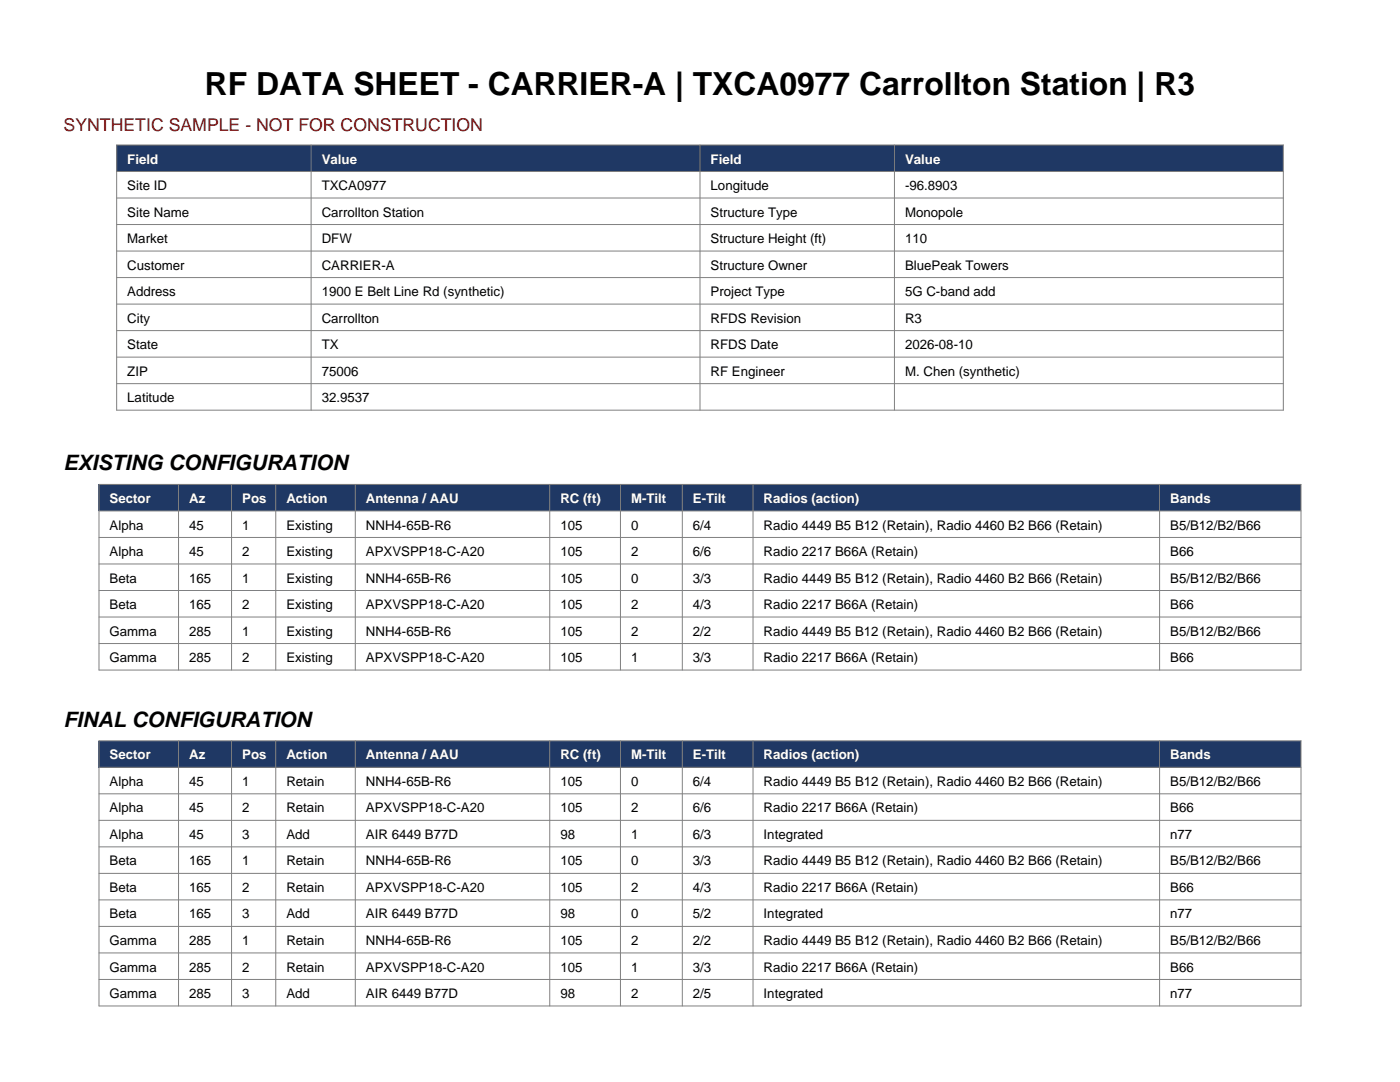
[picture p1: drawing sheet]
<svg xmlns="http://www.w3.org/2000/svg" width="279mm" height="216mm" viewBox="0 0 279 216" stroke-linecap="round" stroke-linejoin="round" font-family="sans-serif">
<defs><g id="words">
<text font-size="6.3" x="40.9" y="19">RF DATA SHEET - CARRIER-A | TXCA0977 Carrollton Station | R3</text>
<g font-size="4.2">
<text x="12.7" y="93.8">EXISTING CONFIGURATION</text>
<text x="12.7" y="145">FINAL CONFIGURATION</text>
</g>
<text font-size="3.5" fill="#c00000" x="12.7" y="26.1">SYNTHETIC SAMPLE - NOT FOR CONSTRUCTION</text>
<g font-size="2.6" fill="#fff">
<text x="25.4" y="32.6">Field</text>
<text x="64.2" y="32.6">Value</text>
<text x="141.8" y="32.6">Field</text>
<text x="180.6" y="32.6">Value</text>
<text x="21.9" y="100.4">Sector</text>
<text x="37.7" y="100.4">Az</text>
<text x="48.3" y="100.4">Pos</text>
<text x="57.1" y="100.4">Action</text>
<text x="73" y="100.4">Antenna / AAU</text>
<text x="111.8" y="100.4">RC (ft)</text>
<text x="125.9" y="100.4">M-Tilt</text>
<text x="138.3" y="100.4">E-Tilt</text>
<text x="152.4" y="100.4">Radios (action)</text>
<text x="233.5" y="100.4">Bands</text>
<text x="21.9" y="151.5">Sector</text>
<text x="37.7" y="151.5">Az</text>
<text x="48.3" y="151.5">Pos</text>
<text x="57.1" y="151.5">Action</text>
<text x="73" y="151.5">Antenna / AAU</text>
<text x="111.8" y="151.5">RC (ft)</text>
<text x="125.9" y="151.5">M-Tilt</text>
<text x="138.3" y="151.5">E-Tilt</text>
<text x="152.4" y="151.5">Radios (action)</text>
<text x="233.5" y="151.5">Bands</text>
</g>
<g font-size="2.6">
<text x="25.4" y="37.9">Site ID</text>
<text x="64.2" y="37.9">TXCA0977</text>
<text x="141.8" y="37.9">Longitude</text>
<text x="180.6" y="37.9">-96.8903</text>
<text x="25.4" y="43.2">Site Name</text>
<text x="64.2" y="43.2">Carrollton Station</text>
<text x="141.8" y="43.2">Structure Type</text>
<text x="180.6" y="43.2">Monopole</text>
<text x="25.4" y="48.5">Market</text>
<text x="25.4" y="53.8">Customer</text>
<text x="64.2" y="48.5">DFW</text>
<text x="64.2" y="53.8">CARRIER-A</text>
<text x="141.8" y="48.5">Structure Height (ft)</text>
<text x="141.8" y="53.8">Structure Owner</text>
<text x="180.6" y="48.5">110</text>
<text x="180.6" y="53.8">BluePeak Towers</text>
<text x="25.4" y="59.1">Address</text>
<text x="64.2" y="59.1">1900 E Belt Line Rd (synthetic)</text>
<text x="141.8" y="59.1">Project Type</text>
<text x="180.6" y="59.1">5G C-band add</text>
<text x="25.4" y="64.4">City</text>
<text x="64.2" y="64.4">Carrollton</text>
<text x="141.8" y="64.4">RFDS Revision</text>
<text x="180.6" y="64.4">R3</text>
<text x="25.4" y="69.7">State</text>
<text x="64.2" y="69.7">TX</text>
<text x="141.8" y="69.7">RFDS Date</text>
<text x="180.6" y="69.7">2026-08-10</text>
<text x="25.4" y="75">ZIP</text>
<text x="64.2" y="75">75006</text>
<text x="141.8" y="75">RF Engineer</text>
<text x="180.6" y="75">M. Chen (synthetic)</text>
<text x="25.4" y="80.3">Latitude</text>
<text x="64.2" y="80.3">32.9537</text>
<text x="21.9" y="105.7">Alpha</text>
<text x="37.7" y="105.7">45</text>
<text x="48.3" y="105.7">1</text>
<text x="57.1" y="105.7">Existing</text>
<text x="73" y="105.7">NNH4-65B-R6</text>
<text x="111.8" y="105.7">105</text>
<text x="125.9" y="105.7">0</text>
<text x="138.3" y="105.7">6/4</text>
<text x="152.4" y="105.7">Radio 4449 B5 B12 (Retain), Radio 4460 B2 B66 (Retain)</text>
<text x="233.5" y="105.7">B5/B12/B2/B66</text>
<text x="21.9" y="110.9">Alpha</text>
<text x="37.7" y="110.9">45</text>
<text x="48.3" y="110.9">2</text>
<text x="57.1" y="110.9">Existing</text>
<text x="73" y="110.9">APXVSPP18-C-A20</text>
<text x="111.8" y="110.9">105</text>
<text x="125.9" y="110.9">2</text>
<text x="138.3" y="110.9">6/6</text>
<text x="152.4" y="110.9">Radio 2217 B66A (Retain)</text>
<text x="233.5" y="110.9">B66</text>
<text x="21.9" y="116.2">Beta</text>
<text x="37.7" y="116.2">165</text>
<text x="48.3" y="116.2">1</text>
<text x="57.1" y="116.2">Existing</text>
<text x="73" y="116.2">NNH4-65B-R6</text>
<text x="111.8" y="116.2">105</text>
<text x="125.9" y="116.2">0</text>
<text x="138.3" y="116.2">3/3</text>
<text x="152.4" y="116.2">Radio 4449 B5 B12 (Retain), Radio 4460 B2 B66 (Retain)</text>
<text x="233.5" y="116.2">B5/B12/B2/B66</text>
<text x="21.9" y="121.5">Beta</text>
<text x="37.7" y="121.5">165</text>
<text x="48.3" y="121.5">2</text>
<text x="57.1" y="121.5">Existing</text>
<text x="73" y="121.5">APXVSPP18-C-A20</text>
<text x="111.8" y="121.5">105</text>
<text x="125.9" y="121.5">2</text>
<text x="138.3" y="121.5">4/3</text>
<text x="152.4" y="121.5">Radio 2217 B66A (Retain)</text>
<text x="233.5" y="121.5">B66</text>
<text x="21.9" y="126.8">Gamma</text>
<text x="37.7" y="126.8">285</text>
<text x="48.3" y="126.8">1</text>
<text x="57.1" y="126.8">Existing</text>
<text x="73" y="126.8">NNH4-65B-R6</text>
<text x="111.8" y="126.8">105</text>
<text x="125.9" y="126.8">2</text>
<text x="138.3" y="126.8">2/2</text>
<text x="152.4" y="126.8">Radio 4449 B5 B12 (Retain), Radio 4460 B2 B66 (Retain)</text>
<text x="233.5" y="126.8">B5/B12/B2/B66</text>
<text x="21.9" y="132.1">Gamma</text>
<text x="37.7" y="132.1">285</text>
<text x="48.3" y="132.1">2</text>
<text x="57.1" y="132.1">Existing</text>
<text x="73" y="132.1">APXVSPP18-C-A20</text>
<text x="111.8" y="132.1">105</text>
<text x="125.9" y="132.1">1</text>
<text x="138.3" y="132.1">3/3</text>
<text x="152.4" y="132.1">Radio 2217 B66A (Retain)</text>
<text x="233.5" y="132.1">B66</text>
<text x="21.9" y="156.8">Alpha</text>
<text x="37.7" y="156.8">45</text>
<text x="48.3" y="156.8">1</text>
<text x="57.1" y="156.8">Retain</text>
<text x="73" y="156.8">NNH4-65B-R6</text>
<text x="111.8" y="156.8">105</text>
<text x="125.9" y="156.8">0</text>
<text x="138.3" y="156.8">6/4</text>
<text x="152.4" y="156.8">Radio 4449 B5 B12 (Retain), Radio 4460 B2 B66 (Retain)</text>
<text x="233.5" y="156.8">B5/B12/B2/B66</text>
<text x="21.9" y="162.1">Alpha</text>
<text x="21.9" y="167.4">Alpha</text>
<text x="37.7" y="162.1">45</text>
<text x="37.7" y="167.4">45</text>
<text x="48.3" y="162.1">2</text>
<text x="48.3" y="167.4">3</text>
<text x="57.1" y="162.1">Retain</text>
<text x="57.1" y="167.4">Add</text>
<text x="73" y="162.1">APXVSPP18-C-A20</text>
<text x="73" y="167.4">AIR 6449 B77D</text>
<text x="111.8" y="162.1">105</text>
<text x="111.8" y="167.4">98</text>
<text x="125.9" y="162.1">2</text>
<text x="125.9" y="167.4">1</text>
<text x="138.3" y="162.1">6/6</text>
<text x="138.3" y="167.4">6/3</text>
<text x="152.4" y="162.1">Radio 2217 B66A (Retain)</text>
<text x="152.4" y="167.4">Integrated</text>
<text x="233.5" y="162.1">B66</text>
<text x="233.5" y="167.4">n77</text>
<text x="21.9" y="172.7">Beta</text>
<text x="37.7" y="172.7">165</text>
<text x="48.3" y="172.7">1</text>
<text x="57.1" y="172.7">Retain</text>
<text x="73" y="172.7">NNH4-65B-R6</text>
<text x="111.8" y="172.7">105</text>
<text x="125.9" y="172.7">0</text>
<text x="138.3" y="172.7">3/3</text>
<text x="152.4" y="172.7">Radio 4449 B5 B12 (Retain), Radio 4460 B2 B66 (Retain)</text>
<text x="233.5" y="172.7">B5/B12/B2/B66</text>
<text x="21.9" y="178">Beta</text>
<text x="37.7" y="178">165</text>
<text x="48.3" y="178">2</text>
<text x="57.1" y="178">Retain</text>
<text x="73" y="178">APXVSPP18-C-A20</text>
<text x="111.8" y="178">105</text>
<text x="125.9" y="178">2</text>
<text x="138.3" y="178">4/3</text>
<text x="152.4" y="178">Radio 2217 B66A (Retain)</text>
<text x="233.5" y="178">B66</text>
<text x="21.9" y="183.3">Beta</text>
<text x="37.7" y="183.3">165</text>
<text x="48.3" y="183.3">3</text>
<text x="57.1" y="183.3">Add</text>
<text x="73" y="183.3">AIR 6449 B77D</text>
<text x="111.8" y="183.3">98</text>
<text x="125.9" y="183.3">0</text>
<text x="138.3" y="183.3">5/2</text>
<text x="152.4" y="183.3">Integrated</text>
<text x="233.5" y="183.3">n77</text>
<text x="21.9" y="188.6">Gamma</text>
<text x="37.7" y="188.6">285</text>
<text x="48.3" y="188.6">1</text>
<text x="57.1" y="188.6">Retain</text>
<text x="73" y="188.6">NNH4-65B-R6</text>
<text x="111.8" y="188.6">105</text>
<text x="125.9" y="188.6">2</text>
<text x="138.3" y="188.6">2/2</text>
<text x="152.4" y="188.6">Radio 4449 B5 B12 (Retain), Radio 4460 B2 B66 (Retain)</text>
<text x="233.5" y="188.6">B5/B12/B2/B66</text>
<text x="21.9" y="193.9">Gamma</text>
<text x="37.7" y="193.9">285</text>
<text x="48.3" y="193.9">2</text>
<text x="57.1" y="193.9">Retain</text>
<text x="73" y="193.9">APXVSPP18-C-A20</text>
<text x="111.8" y="193.9">105</text>
<text x="125.9" y="193.9">1</text>
<text x="138.3" y="193.9">3/3</text>
<text x="152.4" y="193.9">Radio 2217 B66A (Retain)</text>
<text x="233.5" y="193.9">B66</text>
<text x="21.9" y="199.1">Gamma</text>
<text x="37.7" y="199.1">285</text>
<text x="48.3" y="199.1">3</text>
<text x="57.1" y="199.1">Add</text>
<text x="73" y="199.1">AIR 6449 B77D</text>
<text x="111.8" y="199.1">98</text>
<text x="125.9" y="199.1">2</text>
<text x="138.3" y="199.1">2/5</text>
<text x="152.4" y="199.1">Integrated</text>
<text x="233.5" y="199.1">n77</text>
</g>
</g></defs>
<path d="M23.3 28.9h232.8v5.3h-232.8z" fill-rule="evenodd" fill="#1f3864"/>
<g fill="none" stroke="#808080" stroke-width=".2">
<path d="M23.3 28.9h232.8v52.9h-232.8zM23.3 34.2h232.8M23.3 39.5h232.8M62.1 28.9v52.9M139.7 28.9v52.9M178.5 28.9v52.9M23.3 44.8h232.8M23.3 50.1h232.8M23.3 55.4h232.8M23.3 60.7h232.8M23.3 66h232.8M23.3 71.3h232.8"/>
<path d="M23.3 76.6h232.8"/>
</g>
<path d="M19.8 96.7h239.8v5.3h-239.8z" fill-rule="evenodd" fill="#1f3864"/>
<g fill="none" stroke="#808080" stroke-width=".2">
<path d="M19.8 96.7h239.8v37h-239.8zM35.6 96.7v37M46.2 96.7v37M55 96.7v37M70.9 96.7v37M109.7 96.7v37M123.8 96.7v37M136.2 96.7v37M150.3 96.7v37M231.4 96.7v37M19.8 102h239.8M19.8 107.2h239.8"/>
<path d="M19.8 112.5h239.8M19.8 117.8h239.8M19.8 123.1h239.8M19.8 128.4h239.8"/>
</g>
<path d="M19.8 147.8h239.8v5.3h-239.8z" fill-rule="evenodd" fill="#1f3864"/>
<g fill="none" stroke="#808080" stroke-width=".2">
<path d="M19.8 147.8h239.8v52.9h-239.8zM19.8 153.1h239.8M19.8 158.4h239.8M35.6 147.8v52.9M46.2 147.8v52.9M55 147.8v52.9M70.9 147.8v52.9M109.7 147.8v52.9M123.8 147.8v52.9M136.2 147.8v52.9M150.3 147.8v52.9M231.4 147.8v52.9"/>
<path d="M19.8 163.7h239.8M19.8 169h239.8M19.8 174.3h239.8M19.8 179.6h239.8M19.8 184.9h239.8M19.8 190.1h239.8M19.8 195.4h239.8"/>
</g>
<use href="#words"/>
</svg>
